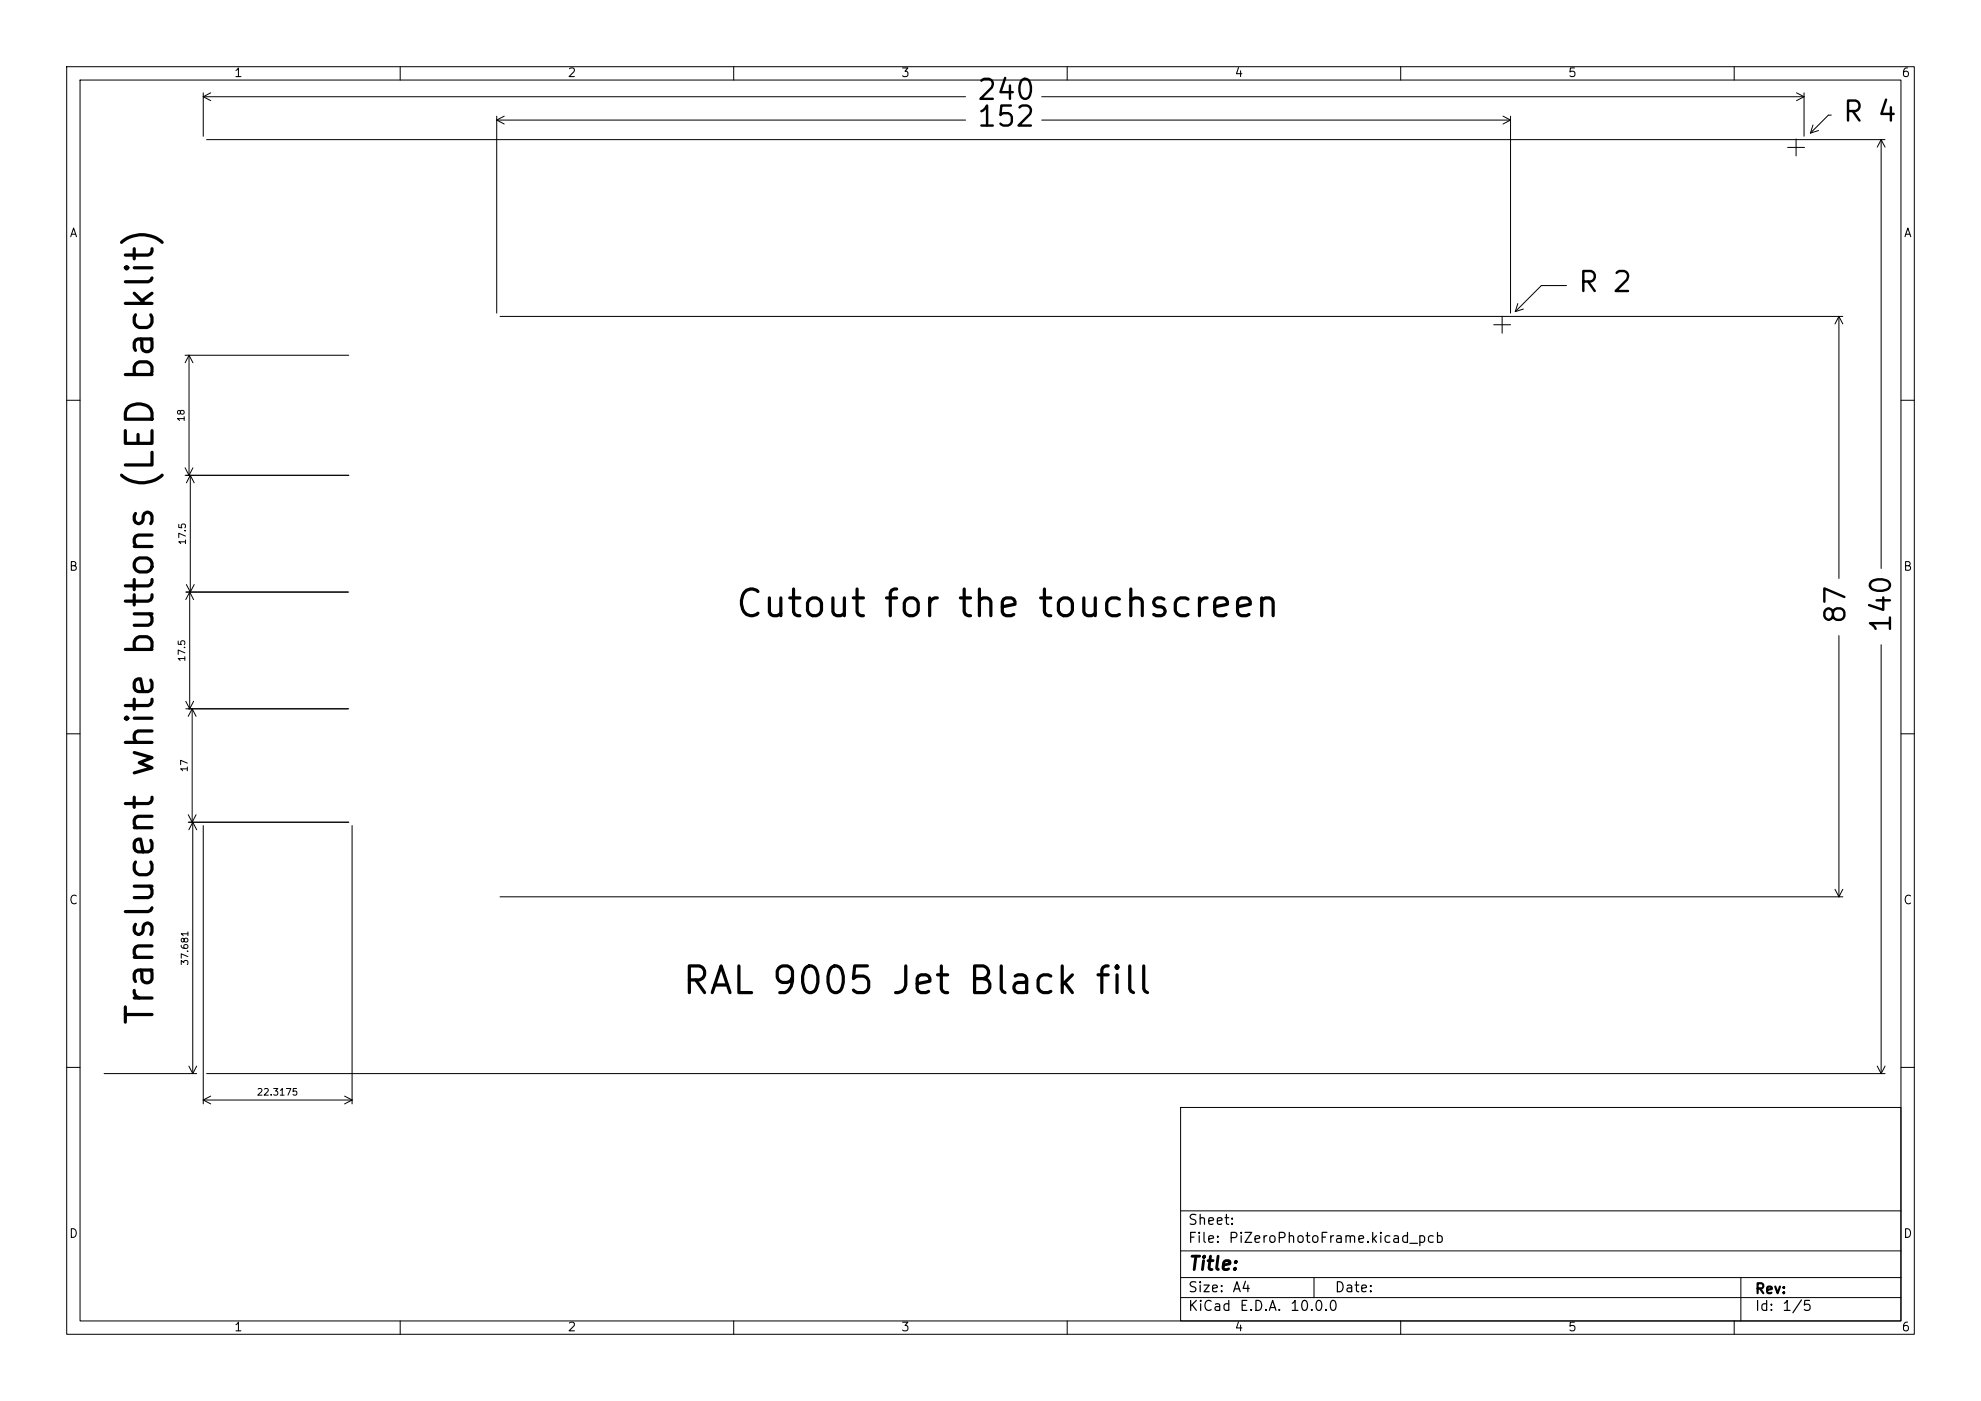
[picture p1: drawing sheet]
<svg xmlns="http://www.w3.org/2000/svg" width="297mm" height="210mm" viewBox="0 0 297 210" stroke-linecap="round" stroke-linejoin="round" font-family="sans-serif">
<defs><g id="words">
<g font-size="4">
<text x="110" y="93.5">Cutout for the touchscreen</text>
<text x="24" y="154" transform="rotate(-90 24 154)">Translucent white buttons (LED backlit)</text>
<text x="102" y="150">RAL 9005 Jet Black fill</text>
</g>
<g font-size="3">
<text x="146.3" y="15.7">240</text>
<text x="146.3" y="19.7">152</text>
<text x="276.1" y="19">R</text>
<text x="281.2" y="19">4</text>
<text x="236.4" y="44.5">R</text>
<text x="241.5" y="44.5">2</text>
<text x="277.4" y="93.8" transform="rotate(-90 277.4 93.8)">87</text>
<text x="284.3" y="95.1" transform="rotate(-90 284.3 95.1)">140</text>
</g>
<text font-size="2" x="178" y="190.9">Title:</text>
<g font-size="1.5">
<text x="178" y="184">Sheet:</text>
<text x="178" y="186.7">File:</text>
<text x="184.1" y="186.7">PiZeroPhotoFrame.kicad_pcb</text>
<text x="178" y="196.9">KiCad</text>
<text x="178" y="194.1">Size:</text>
<text x="184.7" y="194.1">A4</text>
<text x="185.7" y="196.9">E.D.A.</text>
<text x="193.3" y="196.9">10.0.0</text>
<text x="200" y="194.1">Date:</text>
<text x="263" y="194.3">Rev:</text>
<text x="263" y="196.9">Id:</text>
<text x="267.1" y="196.9">1/5</text>
</g>
<g font-size="1.3">
<text x="35" y="11.9">1</text>
<text x="85" y="11.9">2</text>
<text x="135" y="11.9">3</text>
<text x="185" y="11.9">4</text>
<text x="235" y="11.9">5</text>
<text x="285" y="11.9">6</text>
<text x="10.3" y="35.9">A</text>
<text x="285.4" y="35.9">A</text>
<text x="10.3" y="85.9">B</text>
<text x="285.3" y="85.9">B</text>
<text x="10.3" y="135.9">C</text>
<text x="285.3" y="135.9">C</text>
<text x="10.3" y="185.9">D</text>
<text x="285.3" y="185.9">D</text>
<text x="35" y="199.9">1</text>
<text x="85" y="199.9">2</text>
<text x="135" y="199.9">3</text>
<text x="185" y="199.9">4</text>
<text x="235" y="199.9">5</text>
<text x="285" y="199.9">6</text>
</g>
<g font-size="1">
<text x="27.9" y="63.3" transform="rotate(-90 27.9 63.3)">18</text>
<text x="28.1" y="81.8" transform="rotate(-90 28.1 81.8)">17.5</text>
<text x="28" y="99.3" transform="rotate(-90 28 99.3)">17.5</text>
<text x="28.4" y="115.8" transform="rotate(-90 28.4 115.8)">17</text>
<text x="28.5" y="144.8" transform="rotate(-90 28.5 144.8)">37.681</text>
<text x="38.4" y="164.5">22.3175</text>
</g>
</g></defs>
<g fill="none" stroke="#000" stroke-width=".15">
<path d="M10 10h277v190h-277zM12 12h273v186h-273zM30.5 13.9v6.5M30.5 14.5h114.3M30.5 14.5l1.1 .6M31.6 13.9l-1.1 .6M60 10v2M74.5 17.4v29.5M74.5 18h70.3M74.5 18l1.1 .6M75.6 17.4l-1.1 .6M110 10v2"/>
<path d="M156.2 14.5h114.3M156.2 18h70.3M160 10v2M210 10v2M225.3 17.4l1.2 .6M226.5 17.4v29.5M226.5 18l-1.2 .6M260 10v2M269.3 13.9l1.2 .6M270.5 13.9v6.5M270.5 14.5l-1.2 .6M271.8 18.7l-.4 1.3"/>
<path d="M272.6 19.6l-1.2 .4M274.6 17.3h-.5l-2.7 2.7M31 20.9h251.6M268 22.1h2.6M269.3 20.8v2.6M282 20.9v64.3M282 20.9l.6 1.2M282 20.9l-.6 1.2M27.8 53.3h24.5M28.3 53.3v18M28.3 53.3l.6 1.1M28.3 53.3l-.5 1.1"/>
<path d="M75 47.4h201.3M223.9 48.7h2.6M225.2 47.4v2.6M227.6 45.5l-.4 1.2M228.4 46.3l-1.2 .4M234.9 42.8h-3.8l-3.9 3.9M275.7 47.4v39.3M275.7 47.4l.6 1.2M275.7 47.4l-.6 1.2M10 60h2M27.8 70.1l.5 1.2M27.8 71.3h24.5"/>
<path d="M28.5 71.3v17.5M28.5 71.3l.6 1.1M28.5 71.3l-.6 1.1M28.9 70.1l-.6 1.2M285 60h2M27.9 88.8h24.4M27.9 87.6l.6 1.2M28.4 88.8v17.5M28.4 88.8l.6 1.1M28.4 88.8l-.5 1.1M29.1 87.6l-.6 1.2M275.7 95.3v39.1"/>
<path d="M282 96.6v64.3M10 110h2M27.9 105.1l.5 1.2M27.9 106.3h24.4M28.8 106.3v17M28.8 106.3l.6 1.1M28.8 106.3l-.6 1.1M29 105.1l-.6 1.2M285 110h2M28.2 123.3h24.1M28.2 122.1l.6 1.2M28.9 123.3v37.6"/>
<path d="M28.9 123.3l.6 1.1M28.9 123.3l-.6 1.1M29.4 122.1l-.6 1.2M30.5 123.8v41.7M52.8 123.8v41.7M75 134.4h201.3M275.1 133.3l.6 1.1M276.3 133.3l-.6 1.1M28.3 159.8l.6 1.1M29.5 159.8l-.6 1.1M281.4 159.8l.6 1.1M282.6 159.8l-.6 1.1"/>
<path d="M10 160h2M15.6 160.9h13.9M30.5 164.9h22.3M30.5 164.9l1.1 .6M31 160.9h251.6M31.6 164.3l-1.1 .6M51.7 164.3l1.1 .6M52.8 164.9l-1.1 .6M177 166h108v32h-108zM285 160h2M60 198v2M110 198v2"/>
<path d="M160 198v2M177 194.5h108M177 191.5h108M177 187.5h108M177 181.5h108M197 191.5v3M210 198v2M260 198v2M261 191.5v6.5"/>
</g>
<use href="#words"/>
</svg>
